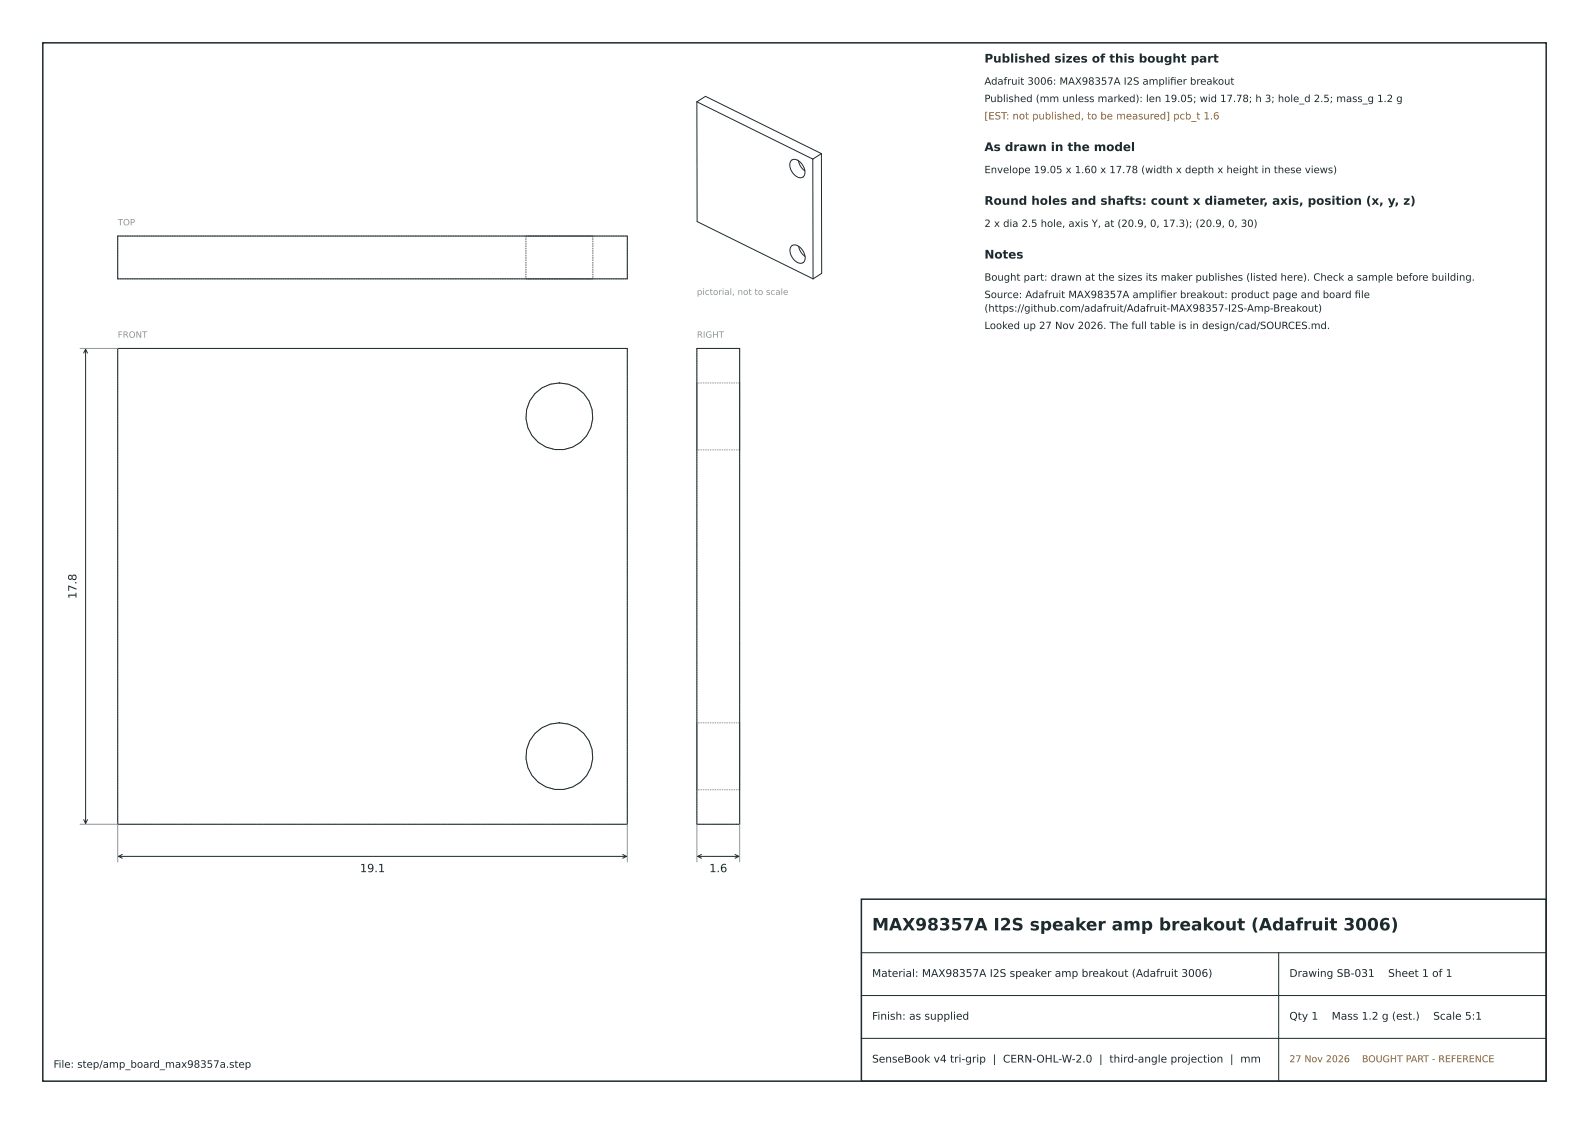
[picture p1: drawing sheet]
<svg xmlns="http://www.w3.org/2000/svg" width="297mm" height="210mm" viewBox="0 0 297 210" stroke-linecap="round" stroke-linejoin="round" font-family="sans-serif">
<defs><g id="words">
<text font-size="3.2" fill="#1d2a2e" x="163" y="173.8">MAX98357A I2S speaker amp breakout (Adafruit 3006)</text>
<g font-size="2.2" fill="#1d2a2e">
<text x="184" y="11.7">Published sizes of this bought part</text>
<text x="184" y="28.2">As drawn in the model</text>
<text x="184" y="38.3">Round holes and shafts: count x diameter, axis, position (x, y, z)</text>
<text x="184" y="48.3">Notes</text>
</g>
<g font-size="2.1" fill="#1d2a2e">
<text x="14.3" y="111.9" transform="rotate(-90 14.3 111.9)">17.8</text>
<text x="67.3" y="162.9">19.1</text>
<text x="132.6" y="162.9">1.6</text>
</g>
<g font-size="2" fill="#1d2a2e">
<text x="163" y="182.5">Material: MAX98357A I2S speaker amp breakout (Adafruit 3006)</text>
<text x="241" y="182.5">Drawing SB-031</text>
<text x="259.5" y="182.5">Sheet 1 of 1</text>
<text x="163" y="190.5">Finish: as supplied</text>
<text x="241" y="190.5">Qty 1</text>
<text x="248.9" y="190.5">Mass 1.2 g (est.)</text>
<text x="267.9" y="190.5">Scale 5:1</text>
<text x="163" y="198.5">SenseBook v4 tri-grip | CERN-OHL-W-2.0 | third-angle projection | mm</text>
</g>
<g font-size="1.9" fill="#1d2a2e">
<text x="184" y="15.8">Adafruit 3006: MAX98357A I2S amplifer breakout</text>
<text x="218.7" y="15.8">i</text>
<text x="184" y="19.1">Published (mm unless marked): len 19.05; wid 17.78; h 3; hole_d 2.5; mass_g 1.2 g</text>
<text x="184" y="32.4">Envelope 19.05 x 1.60 x 17.78 (width x depth x height in these views)</text>
<text x="184" y="42.4">2 x dia 2.5 hole, axis Y, at (20.9, 0, 17.3); (20.9, 0, 30)</text>
<text x="184" y="52.4">Bought part: drawn at the sizes its maker publishes (listed here). Check a sample before building.</text>
<text x="184" y="55.7">Source: Adafruit MAX98357A amplifer breakout: product page and board fle</text>
<text x="184" y="58.2">(https://github.com/adafruit/Adafruit-MAX98357-I2S-Amp-Breakout)</text>
<text x="216.9" y="55.7">i</text>
<text x="253.2" y="55.7">i</text>
<text x="184" y="61.5">Looked up 27 Nov 2026. The full table is in design/cad/SOURCES.md.</text>
<text x="10" y="199.5">File: step/amp_board_max98357a.step</text>
</g>
<text font-size="1.9" fill="#b0600f" x="184" y="22.3">[EST: not published, to be measured] pcb_t 1.6</text>
<g font-size="1.8" fill="#b0600f">
<text x="241" y="198.5">27 Nov 2026</text>
<text x="254.6" y="198.5">BOUGHT PART - REFERENCE</text>
</g>
<g font-size="1.6" fill="#8a979b">
<text x="22" y="42.1">TOP</text>
<text x="130.2" y="55.1">pictorial, not to scale</text>
<text x="22" y="63.1">FRONT</text>
<text x="130.2" y="63.1">RIGHT</text>
</g>
</g></defs>
<path d="M8 8h281v194h-281zM161 168h128v34h-128z" fill="none" stroke="#1d2a2e" stroke-width=".28"/>
<g fill="none" stroke="#8a979b" stroke-width=".19" stroke-dasharray=".3 .2" stroke-linecap="butt">
<path d="M22 44.1v8M22 44.1h95.3M22 52.1h95.3M98.3 44.1h6.3M98.3 52.1h6.3M98.3 44.1v8M104.6 44.1h6.2M104.6 52.1h6.2M110.8 44.1h-12.5M110.8 52.1h-12.5M110.8 44.1v8M117.3 44.1v8"/>
<path d="M22 65.1h95.3M104.6 71.5a6.3 6.3 0 0 1 5.6 8.9 6.3 6.3 0 0 1-10.4 1.5 6.3 6.3 0 0 1 3.1-10.1l1.7-.3M130.2 71.5v12.5M138.3 65.1h-8.1M138.3 71.5v12.5M138.3 71.5h-8.1M130.2 84v-12.5M138.3 84v-12.5M138.3 84h-8.1M104.6 135a6.3 6.3 0 0 1 5.6 8.9 6.3 6.3 0 0 1-10.4 1.5 6.3 6.3 0 0 1 3.1-10.1l1.7-.3M130.2 135v12.5M138.3 135v12.5"/>
<path d="M138.3 135h-8.1M22 154v-88.9M22 154h95.3M117.3 154v-88.9M130.2 154v-88.9M130.2 147.5v-12.5M138.3 154v-88.9M138.3 154h-8.1M138.3 147.5v-12.5M138.3 147.5h-8.1"/>
</g>
<g fill="none" stroke="#1d2a2e" stroke-width=".19">
<path d="M130.2 19l1.7-1 21.6 10.7M130.2 19l.1 22.4 21.7 10.7M130.2 19l21.7 10.7M147.9 30l.6-.2a2.39 2.39 0 0 1 1.7 3.1 1.31 1.31 0 0 1-1.9-.5 2 2 0 0 1-.4-2.4zM149.2 30l.5 1.1 .7 .8M151.9 29.7l.1 22.4M153.5 28.7l.1 22.4-1.6 1M153.5 28.7l-1.6 1M22 44.1h95.3v8h-95.3zM147.9 46l.6-.2a2.39 2.39 0 0 1 1.8 3.1 1.31 1.31 0 0 1-2-.5 2 2 0 0 1-.4-2.4zM149.3 46l.4 1.1 .8 .8M15.6 66l.4-.7 .4 .7"/>
<path d="M16 65.3v88.5M22 65.1h95.3v88.9h-95.3zM130.2 65.1h8.1v88.9h-8.1zM15.6 153.1l.4 .7 .4-.7M22.2 160h94.9M22.9 159.6l-.7 .4 .7 .4M116.4 159.6l.7 .4-.7 .4M130.4 160h7.7M131.1 159.6l-.7 .4 .7 .4M137.4 159.6l.7 .4-.7 .4M161 178h128M239 178v24"/>
<path d="M161 194h128M161 186h128"/>
<circle cx="104.6" cy="77.8" r="6.3"/>
<circle cx="104.6" cy="141.3" r="6.3"/>
</g>
<path d="M15 65.1h7M15 154h7v7M117.3 154v7M130.2 154v7M138.3 154v7" fill="none" stroke="#8a979b" stroke-width=".19"/>
<use href="#words"/>
</svg>
